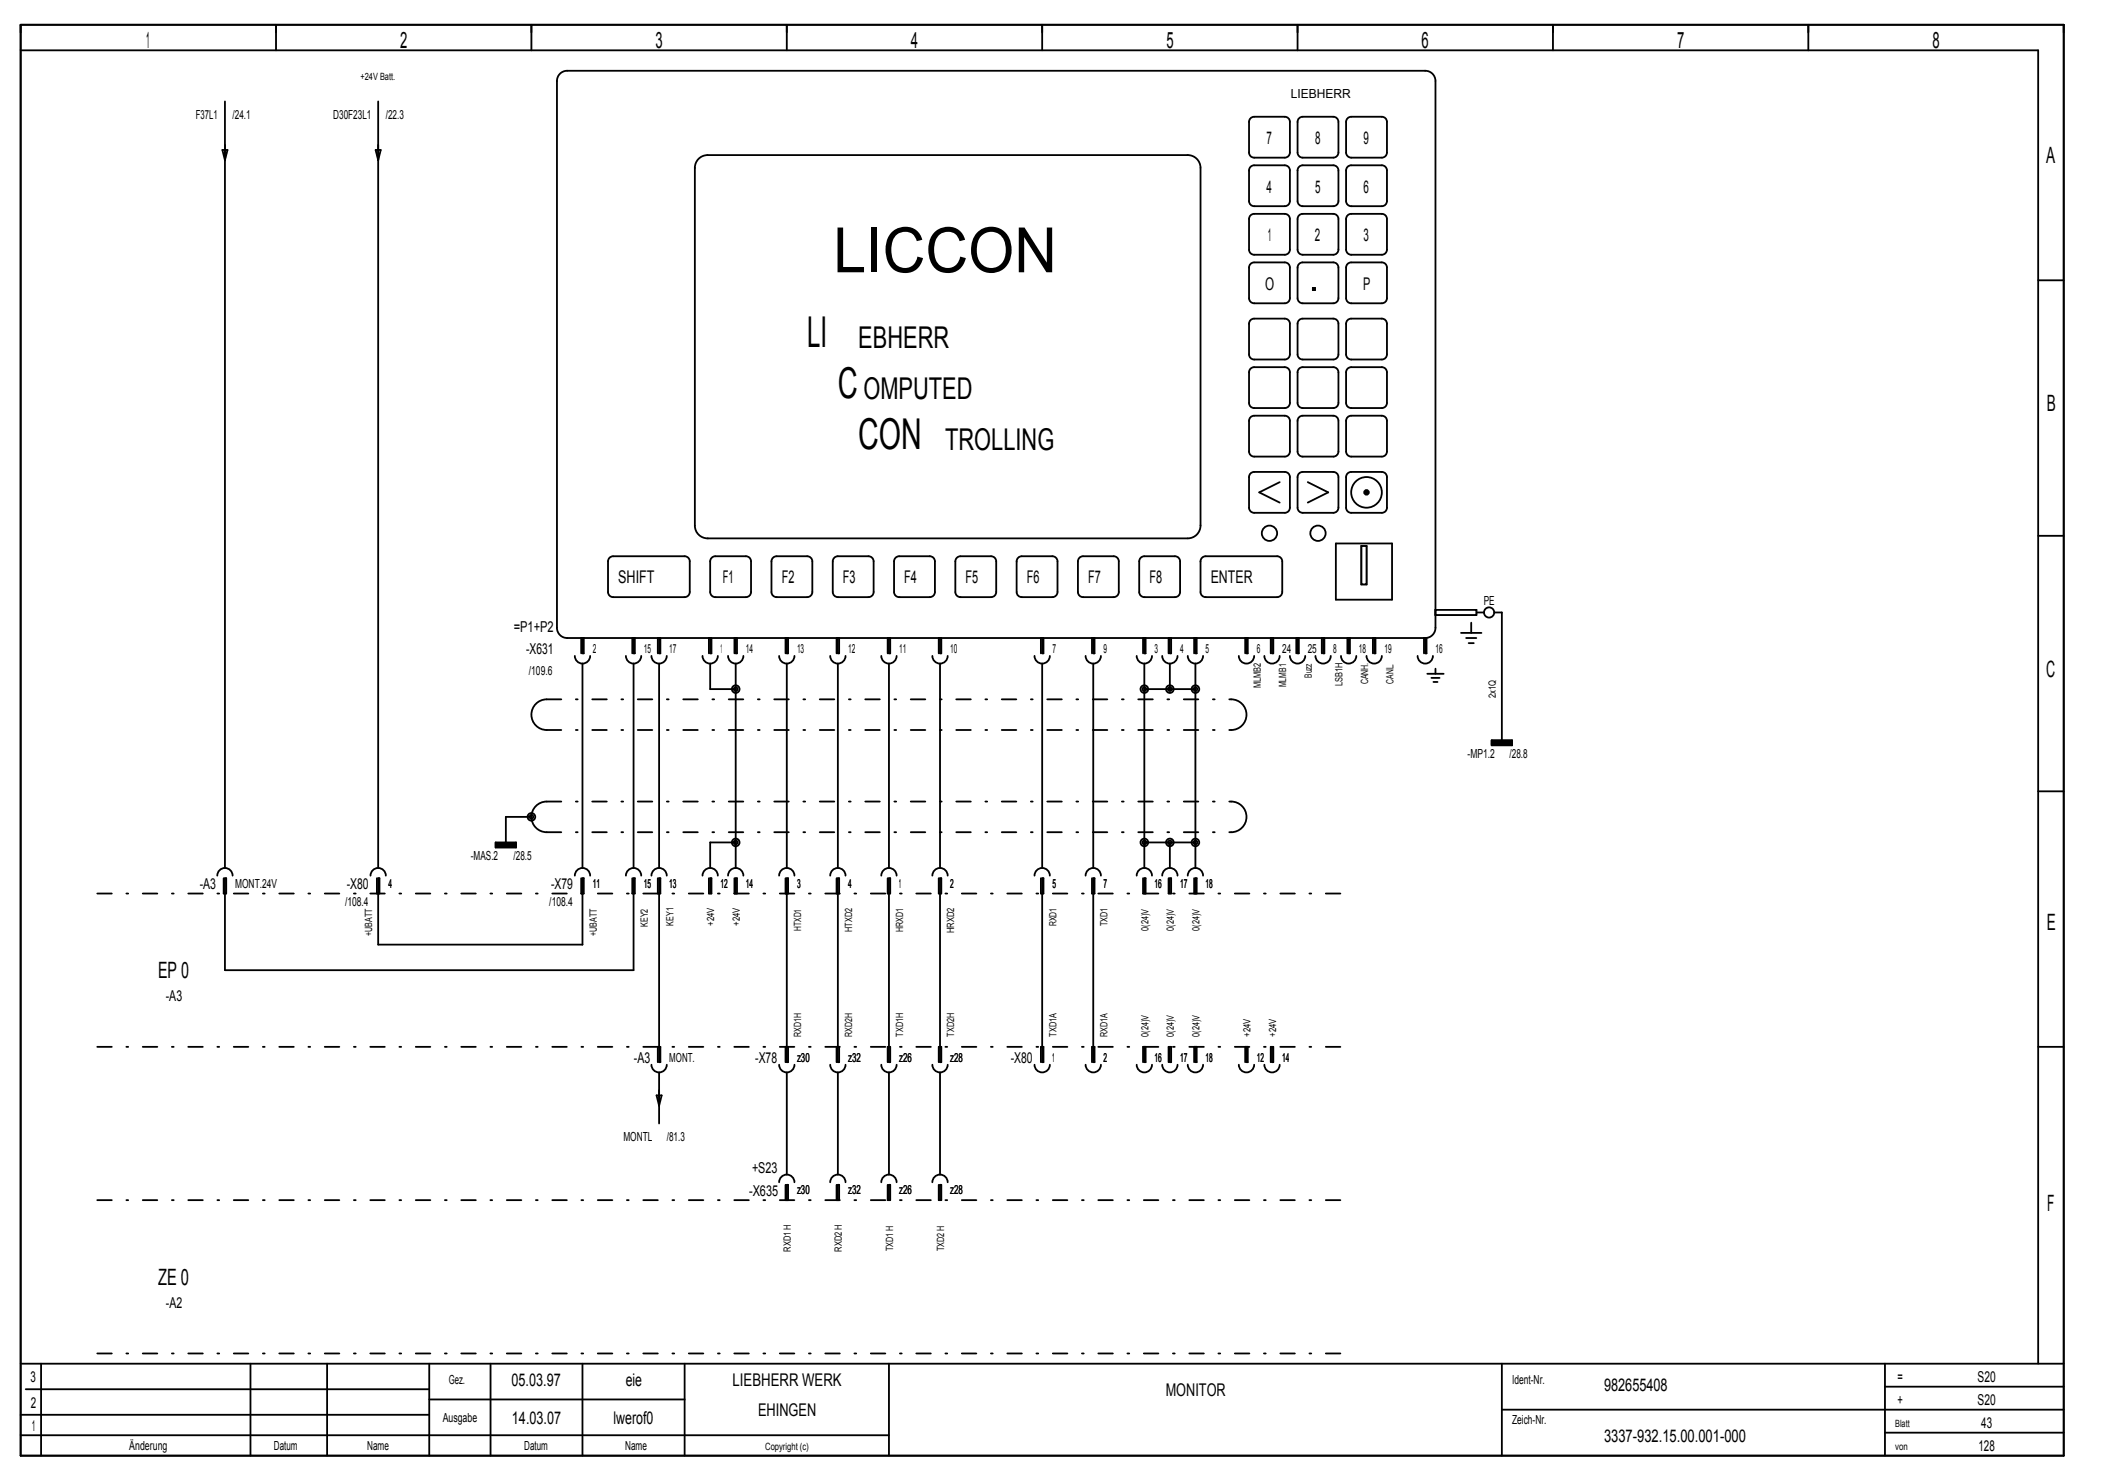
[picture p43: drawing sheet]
<svg xmlns="http://www.w3.org/2000/svg" width="408mm" height="284mm" viewBox="0 0 408 284" stroke-linecap="round" stroke-linejoin="round" font-family="sans-serif">
<defs><g id="words">
<text font-size="12.1" x="161.5" y="52.7">LICCON</text>
<g font-size="8.2">
<text x="156.5" y="67.3">LI</text>
<text x="162.4" y="77.2">C</text>
<text x="166.4" y="87.1">CON</text>
</g>
<g font-size="5.8">
<text x="166.4" y="67.4">EBHERR</text>
<text x="167.4" y="77.3">OMPUTED</text>
<text x="183.2" y="87.2">TROLLING</text>
</g>
<g font-size="4.4">
<text x="28.4" y="9.3">1</text>
<text x="77.5" y="9.3">2</text>
<text x="127.1" y="9.3">3</text>
<text x="176.5" y="9.3">4</text>
<text x="226.1" y="9.3">5</text>
<text x="275.5" y="9.3">6</text>
<text x="325.1" y="9.3">7</text>
<text x="374.6" y="9.3">8</text>
<text x="396.6" y="31.6">A</text>
<text x="396.7" y="79.6">B</text>
<text x="396.6" y="131.1">C</text>
<text x="396.7" y="180.1">E</text>
<text x="30.6" y="189.5">EP 0</text>
<text x="396.8" y="234.5">F</text>
<text x="30.6" y="248.9">ZE 0</text>
</g>
<g font-size="3.4">
<text x="245.5" y="27.9">7</text>
<text x="254.9" y="27.9">8</text>
<text x="264.3" y="27.9">9</text>
<text x="245.5" y="37.3">4</text>
<text x="254.9" y="37.3">5</text>
<text x="264.3" y="37.3">6</text>
<text x="245.7" y="46.7">1</text>
<text x="254.9" y="46.7">2</text>
<text x="264.3" y="46.7">3</text>
<text x="245.2" y="56.1">O</text>
<text x="264.2" y="56.1">P</text>
<text x="119.8" y="113">SHIFT</text>
<text x="140.1" y="113">F1</text>
<text x="151.5" y="113">F2</text>
<text x="163.4" y="113">F3</text>
<text x="175.3" y="113">F4</text>
<text x="187.1" y="113">F5</text>
<text x="199" y="113">F6</text>
<text x="210.9" y="113">F7</text>
<text x="222.8" y="113">F8</text>
<text x="234.7" y="113">ENTER</text>
<text x="99.2" y="268.5">05.03.97</text>
<text x="121.3" y="268.5">eie</text>
<text x="142" y="268.5">LIEBHERR WERK</text>
<text x="310.9" y="269.5">982655408</text>
<text x="99.2" y="275.9">14.03.07</text>
<text x="118.9" y="275.9">lwerof0</text>
<text x="146.9" y="274.4">EHINGEN</text>
<text x="225.9" y="270.4">MONITOR</text>
<text x="310.9" y="279.4">3337­932.15.00.001­000</text>
</g>
<g font-size="2.9">
<text x="99.6" y="122.3">=P1+P2</text>
<text x="102" y="126.7">­X631</text>
<text x="38.7" y="172.2">­A3</text>
<text x="67.2" y="172.2">­X80</text>
<text x="106.8" y="172.2">­X79</text>
<text x="32.1" y="194">­A3</text>
<text x="122.9" y="205.9">­A3</text>
<text x="146.4" y="205.9">­X78</text>
<text x="195.9" y="205.9">­X80</text>
<text x="145.8" y="227.3">+S23</text>
<text x="145.2" y="231.6">­X635</text>
<text x="32.2" y="253.4">­A2</text>
<text x="5.9" y="267.8">3</text>
<text x="367.8" y="267.8">=</text>
<text x="383.3" y="267.8">S20</text>
<text x="6" y="272.7">2</text>
<text x="367.8" y="272.2">+</text>
<text x="383.3" y="272.2">S20</text>
<text x="6.2" y="277.2">1</text>
<text x="383.5" y="281.1">128</text>
<text x="384" y="276.7">43</text>
</g>
<g font-size="2.4">
<text x="38" y="23">F37L1</text>
<text x="45.1" y="23">/24.1</text>
<text x="64.6" y="23">D30F23L1</text>
<text x="74.8" y="23">/22.3</text>
<text x="250.2" y="19">LIEBHERR</text>
<text x="287.6" y="117.1">PE</text>
<text x="102.5" y="130.8">/109.6</text>
<text x="114.9" y="126.5">2</text>
<text x="124.8" y="126.5">15</text>
<text x="129.7" y="126.5">17</text>
<text x="139.6" y="126.5">1</text>
<text x="144.6" y="126.5">14</text>
<text x="154.5" y="126.5">13</text>
<text x="164.4" y="126.5">12</text>
<text x="174.3" y="126.5">11</text>
<text x="184.2" y="126.5">10</text>
<text x="204" y="126.5">7</text>
<text x="213.9" y="126.5">9</text>
<text x="223.8" y="126.5">3</text>
<text x="228.7" y="126.5">4</text>
<text x="233.7" y="126.5">5</text>
<text x="243.6" y="126.5">6</text>
<text x="248.5" y="126.5">24</text>
<text x="253.5" y="126.5">25</text>
<text x="258.4" y="126.5">8</text>
<text x="263.4" y="126.5">18</text>
<text x="268.3" y="126.5">19</text>
<text x="278.2" y="126.5">16</text>
<text x="284.5" y="146.8">­MP1.2</text>
<text x="292.6" y="146.8">/28.8</text>
<text x="91.3" y="166.6">­MAS.2</text>
<text x="99.5" y="166.6">/28.5</text>
<text x="45.6" y="172">MONT.24V</text>
<text x="75.3" y="172">4</text>
<text x="114.9" y="172">11</text>
<text x="124.8" y="172">15</text>
<text x="129.7" y="172">13</text>
<text x="139.6" y="172">12</text>
<text x="144.6" y="172">14</text>
<text x="154.5" y="172">3</text>
<text x="164.4" y="172">4</text>
<text x="174.3" y="172">1</text>
<text x="184.2" y="172">2</text>
<text x="204" y="172">5</text>
<text x="213.9" y="172">7</text>
<text x="223.8" y="172">16</text>
<text x="228.7" y="172">17</text>
<text x="233.7" y="172">18</text>
<text x="66.9" y="175.5">/108.4</text>
<text x="106.5" y="175.5">/108.4</text>
<text x="129.7" y="205.7">MONT.</text>
<text x="154.5" y="205.7">z30</text>
<text x="164.4" y="205.7">z32</text>
<text x="174.3" y="205.7">z26</text>
<text x="184.2" y="205.7">z28</text>
<text x="204" y="205.7">1</text>
<text x="213.9" y="205.7">2</text>
<text x="223.8" y="205.7">16</text>
<text x="228.7" y="205.7">17</text>
<text x="233.7" y="205.7">18</text>
<text x="243.6" y="205.7">12</text>
<text x="248.5" y="205.7">14</text>
<text x="120.8" y="221">MONTL</text>
<text x="129.2" y="221">/81.3</text>
<text x="154.5" y="231.4">z30</text>
<text x="164.4" y="231.4">z32</text>
<text x="174.3" y="231.4">z26</text>
<text x="184.2" y="231.4">z28</text>
<text x="87" y="268">Gez.</text>
<text x="293.1" y="268">Ident­Nr.</text>
<text x="85.8" y="275.5">Ausgabe</text>
<text x="293.1" y="275.9">Zeich­Nr.</text>
<text x="25.1" y="280.9">Änderung</text>
<text x="53.1" y="280.9">Datum</text>
<text x="71.2" y="280.9">Name</text>
<text x="101.6" y="280.9">Datum</text>
<text x="121.2" y="280.9">Name</text>
</g>
<g font-size="1.9">
<text x="69.9" y="15.5">+24V Batt.</text>
<text x="254.3" y="131.3" transform="rotate(-90 254.3 131.3)">Buzz</text>
<text x="244.4" y="133.4" transform="rotate(-90 244.4 133.4)">MLMB2</text>
<text x="249.3" y="133.2" transform="rotate(-90 249.3 133.2)">MLMB1</text>
<text x="260.2" y="132.9" transform="rotate(-90 260.2 132.9)">LSB1H</text>
<text x="265.2" y="132.6" transform="rotate(-90 265.2 132.6)">CANH.</text>
<text x="270.1" y="132.4" transform="rotate(-90 270.1 132.4)">CANL.</text>
<text x="289.9" y="135.2" transform="rotate(-90 289.9 135.2)">2x1Q</text>
<text x="125.6" y="179.5" transform="rotate(-90 125.6 179.5)">KEY2</text>
<text x="130.5" y="179.3" transform="rotate(-90 130.5 179.3)">KEY1</text>
<text x="138.4" y="179.3" transform="rotate(-90 138.4 179.3)">+24V</text>
<text x="143.4" y="179.3" transform="rotate(-90 143.4 179.3)">+24V</text>
<text x="204.8" y="179.5" transform="rotate(-90 204.8 179.5)">RXD1</text>
<text x="214.7" y="179.4" transform="rotate(-90 214.7 179.4)">TXD1</text>
<text x="72.1" y="181.3" transform="rotate(-90 72.1 181.3)">+UBATT</text>
<text x="115.7" y="181.3" transform="rotate(-90 115.7 181.3)">+UBATT</text>
<text x="155.3" y="180.3" transform="rotate(-90 155.3 180.3)">HTXD1</text>
<text x="165.2" y="180.5" transform="rotate(-90 165.2 180.5)">HTXD2</text>
<text x="175.1" y="180.5" transform="rotate(-90 175.1 180.5)">HRXD1</text>
<text x="185" y="180.7" transform="rotate(-90 185 180.7)">HRXD2</text>
<text x="222.6" y="180.3" transform="rotate(-90 222.6 180.3)">0(24)V</text>
<text x="227.5" y="180.3" transform="rotate(-90 227.5 180.3)">0(24)V</text>
<text x="232.5" y="180.3" transform="rotate(-90 232.5 180.3)">0(24)V</text>
<text x="155.3" y="200.8" transform="rotate(-90 155.3 200.8)">RXD1H</text>
<text x="165.2" y="200.8" transform="rotate(-90 165.2 200.8)">RXD2H</text>
<text x="175.1" y="200.8" transform="rotate(-90 175.1 200.8)">TXD1H</text>
<text x="185" y="200.8" transform="rotate(-90 185 200.8)">TXD2H</text>
<text x="204.8" y="200.8" transform="rotate(-90 204.8 200.8)">TXD1A</text>
<text x="214.7" y="200.8" transform="rotate(-90 214.7 200.8)">RXD1A</text>
<text x="222.6" y="200.8" transform="rotate(-90 222.6 200.8)">0(24)V</text>
<text x="227.5" y="200.8" transform="rotate(-90 227.5 200.8)">0(24)V</text>
<text x="232.5" y="200.8" transform="rotate(-90 232.5 200.8)">0(24)V</text>
<text x="242.4" y="200.8" transform="rotate(-90 242.4 200.8)">+24V</text>
<text x="247.3" y="200.8" transform="rotate(-90 247.3 200.8)">+24V</text>
<text x="153.3" y="242.5" transform="rotate(-90 153.3 242.5)">RXD1 H</text>
<text x="163.2" y="242.5" transform="rotate(-90 163.2 242.5)">RXD2 H</text>
<text x="173.1" y="242.4" transform="rotate(-90 173.1 242.4)">TXD1 H</text>
<text x="183" y="242.4" transform="rotate(-90 183 242.4)">TXD2 H</text>
<text x="148.3" y="280.8">Copyright (c)</text>
<text x="367.3" y="280.8">von</text>
<text x="367.3" y="276.4">Blatt</text>
</g>
</g></defs>
<g fill="none" stroke="#000" stroke-width=".35">
<path d="M258.9 105.3h10.9v10.9h-10.9zM263.9 105.8h1v7.4h-1z"/>
<circle cx="103" cy="158.2" r=".74"/>
<circle cx="103" cy="158.2" r=".37"/>
</g>
<path d="M263.9 105.8h1v7.4h-1z" fill-rule="evenodd" fill="#fff" stroke="#000" stroke-width=".35"/>
<g fill="none" stroke="#000" stroke-width=".35">
<path d="M278.2 118.2h8v.9h-8zM286.2 118.6h1.4M289.6 118.6h1.5M111.4 127.1a1.49 1.49 0 0 0 1.5 1.4 1.49 1.49 0 0 0 1.5-1.4M112.9 123.6v3h.2v-3h-.4v3M121.3 127.1a1.48 1.48 0 0 0 1.5 1.4 1.48 1.48 0 0 0 1.5-1.4M122.8 123.6v3h.2v-3h-.4v3M126.3 127.1a1.48 1.48 0 0 0 1.4 1.4 1.48 1.48 0 0 0 1.5-1.4M127.8 123.6v3h.2v-3h-.5v3M136.2 127.1a1.49 1.49 0 0 0 1.4 1.4 1.49 1.49 0 0 0 1.5-1.4M137.7 123.6v3h.2v-3h-.5v3M141.1 127.1a1.49 1.49 0 0 0 1.5 1.4 1.49 1.49 0 0 0 1.5-1.4"/>
<path d="M142.6 123.6v3h.2v-3h-.4v3M151 127.1a1.48 1.48 0 0 0 1.5 1.4 1.48 1.48 0 0 0 1.5-1.4M152.5 123.6v3h.2v-3h-.4v3M160.9 127.1a1.49 1.49 0 0 0 1.5 1.4 1.49 1.49 0 0 0 1.5-1.4M162.4 123.6v3h.2v-3h-.4v3M170.8 127.1a1.48 1.48 0 0 0 1.5 1.4 1.48 1.48 0 0 0 1.5-1.4M172.3 123.6v3h.2v-3h-.4v3M180.7 127.1a1.48 1.48 0 0 0 1.5 1.4 1.48 1.48 0 0 0 1.5-1.4M182.2 123.6v3h.2v-3h-.4v3M240.1 127.1a1.48 1.48 0 0 0 1.5 1.4 1.48 1.48 0 0 0 1.5-1.4M241.6 123.6v3h.2v-3h-.4v3M245.1 127.1a1.48 1.48 0 0 0 1.4 1.4 1.48 1.48 0 0 0 1.5-1.4"/>
<path d="M246.6 123.6v3h.2v-3h-.5v3M250 127.1a1.48 1.48 0 0 0 1.5 1.4 1.48 1.48 0 0 0 1.5-1.4M251.5 123.6v3h.2v-3h-.4v3M276.6 130.5h3.2M277.4 131.3h1.6M277.8 132.1h.8M283.2 122.6h3.9M284.2 123.6h2M284.7 124.6h1M289.1 143.4h4v1h-4zM289.1 144.3h4M289.1 144.2h4"/>
<path d="M289.1 144.1h4M289.1 144h4M289.1 143.9h4M289.1 143.8h4M289.1 143.7h4M289.1 143.6h4M289.1 143.5h4M96.1 163.2h3.9v1h-3.9zM96.1 164.1h3.9M96.1 164h3.9M96.1 163.9h3.9M96.1 163.8h3.9"/>
<path d="M96.1 163.7h3.9M96.1 163.6h3.9M96.1 163.5h3.9M96.1 163.4h3.9M96.1 163.3h3.9M111.4 169.6a1.49 1.49 0 0 1 1.5-1.5 1.49 1.49 0 0 1 1.5 1.5M112.7 170.1v3h.4v-3h-.2v3M121.3 169.6a1.48 1.48 0 0 1 1.5-1.5 1.48 1.48 0 0 1 1.5 1.5M122.6 170.1v3h.4v-3h-.2v3M126.3 169.6a1.48 1.48 0 0 1 1.4-1.5 1.48 1.48 0 0 1 1.5 1.5M127.5 170.1v3h.5v-3h-.2v3M136.2 169.6a1.49 1.49 0 0 1 1.4-1.5 1.49 1.49 0 0 1 1.5 1.5"/>
<path d="M137.4 170.1v3h.5v-3h-.2v3M141.1 169.6a1.49 1.49 0 0 1 1.5-1.5 1.49 1.49 0 0 1 1.5 1.5M142.4 170.1v3h.4v-3h-.2v3M151 169.6a1.48 1.48 0 0 1 1.5-1.5 1.48 1.48 0 0 1 1.5 1.5M152.3 170.1v3h.4v-3h-.2v3M160.9 169.6a1.49 1.49 0 0 1 1.5-1.5 1.49 1.49 0 0 1 1.5 1.5M162.2 170.1v3h.4v-3h-.2v3M170.8 169.6a1.48 1.48 0 0 1 1.5-1.5 1.48 1.48 0 0 1 1.5 1.5M172.1 170.1v3h.4v-3h-.2v3M180.7 169.6a1.48 1.48 0 0 1 1.5-1.5 1.48 1.48 0 0 1 1.5 1.5M182 170.1v3h.4v-3h-.2v3"/>
<circle cx="288.6" cy="118.6" r=".99"/>
</g>
<path d="M278.2 118.2h8v.9h-8z" fill-rule="evenodd" fill="#fff" stroke="#000" stroke-width=".35"/>
<g fill="none" stroke="#000" stroke-width=".35">
<path d="M43.6 19.6v148.5M73.3 19.6v148.5M107.9 15.7l.1 105.9a1.98 1.98 0 0 0 2 2h166.5v3h-.2v-3a1.98 1.98 0 0 0 1.9-2M109.9 13.7a1.98 1.98 0 0 0-1.9 2M109.9 13.7h166.4M276.2 13.7a1.98 1.98 0 0 1 2 2M278.2 15.7v105.9M43.1 29.1h1l-.5 1.9zM72.8 29.1h1l-.5 1.9zM134.7 32.5v69.3M230.2 30a2.47 2.47 0 0 1 2.5 2.5v69.3M230.2 30h-93.1a2.47 2.47 0 0 0-2.4 2.6"/>
<path d="M242.1 23.6v6a.99 .99 0 0 0 1 .9h5.9a.99 .99 0 0 0 1-1M243.1 32a.99 .99 0 0 0-1 1M243.1 22.6a.99 .99 0 0 0-1 1M243.1 32h5.9a.99 .99 0 0 1 1 1v5.9a.99 .99 0 0 1-1 1h-5.9a.99 .99 0 0 1-1-.9v-6M243.1 22.6h5.9a.99 .99 0 0 1 1 1v5.9M251.5 23.6v6a.99 .99 0 0 0 1 .9h5.9a.99 .99 0 0 0 1-1M252.5 32a.99 .99 0 0 0-1 1M252.5 22.6a.99 .99 0 0 0-1 1M252.5 32h5.9a.99 .99 0 0 1 1 1v5.9a.99 .99 0 0 1-1 1h-5.9a.99 .99 0 0 1-1-.9v-6M252.5 22.6h5.9a.99 .99 0 0 1 1 1v5.9M260.9 33v6a.99 .99 0 0 0 1 .9h5.9M260.9 23.6v6a.99 .99 0 0 0 1 .9h5.9"/>
<path d="M260.9 33a.99 .99 0 0 1 1-1h5.9a.99 .99 0 0 1 1 1v5.9a.99 .99 0 0 1-1 1M260.9 23.6a.99 .99 0 0 1 1-1h5.9a.99 .99 0 0 1 1 1v5.9M268.8 29.5a.99 .99 0 0 1-1 1M243.1 50.8a.99 .99 0 0 0-1 1v6a.99 .99 0 0 0 1 1h5.9a.99 .99 0 0 0 1-1.1v-5.9M243.1 41.4a.99 .99 0 0 0-1 1M243.1 50.8h5.9a.99 .99 0 0 1 1 1M243.1 41.4h5.9a.99 .99 0 0 1 1 1v5.9a.99 .99 0 0 1-1 1h-5.9a.99 .99 0 0 1-1-.9v-6M252.5 50.8a.99 .99 0 0 0-1 1v6a.99 .99 0 0 0 1 1h5.9a.99 .99 0 0 0 1-1.1v-5.9M252.5 41.4a.99 .99 0 0 0-1 1M252.5 50.8h5.9a.99 .99 0 0 1 1 1M252.5 41.4h5.9a.99 .99 0 0 1 1 1v5.9a.99 .99 0 0 1-1 1h-5.9a.99 .99 0 0 1-1-.9v-6M254.5 55.8h.4v.4h-.4z"/>
<path d="M260.9 42.4v6a.99 .99 0 0 0 1 .9h5.9M260.9 42.4a.99 .99 0 0 1 1-1h5.9a.99 .99 0 0 1 1 1v5.9a.99 .99 0 0 1-1 1M268.8 51.8a.99 .99 0 0 0-1-1h-5.9a.99 .99 0 0 0-1 1v6a.99 .99 0 0 0 1 1h5.9M268.8 51.8v6a.99 .99 0 0 1-1 1M242.1 62.7v6a.99 .99 0 0 0 1 .9h5.9a.99 .99 0 0 0 1-1M243.1 71.1a.99 .99 0 0 0-1 1M243.1 61.7a.99 .99 0 0 0-1 1M243.1 71.1h5.9a.99 .99 0 0 1 1 1v5.9a.99 .99 0 0 1-1 1h-5.9a.99 .99 0 0 1-1-.9v-6M243.1 61.7h5.9a.99 .99 0 0 1 1 1v6M251.5 62.7v6a.99 .99 0 0 0 1 .9h5.9a.99 .99 0 0 0 1-1M252.5 71.1a.99 .99 0 0 0-1 1M252.5 61.7a.99 .99 0 0 0-1 1"/>
<path d="M252.5 71.1h5.9a.99 .99 0 0 1 1 1v5.9a.99 .99 0 0 1-1 1h-5.9a.99 .99 0 0 1-1-.9v-6M252.5 61.7h5.9a.99 .99 0 0 1 1 1v6M260.9 72.1v6a.99 .99 0 0 0 1 .9h5.9M260.9 62.7v6a.99 .99 0 0 0 1 .9h5.9M260.9 72.1a.99 .99 0 0 1 1-1h5.9a.99 .99 0 0 1 1 1v5.9a.99 .99 0 0 1-1 1M260.9 62.7a.99 .99 0 0 1 1-1h5.9a.99 .99 0 0 1 1 1v6M268.8 68.6a.99 .99 0 0 1-1 1M242.1 92.4v6a.99 .99 0 0 0 1 .9h5.9a.99 .99 0 0 0 1-1M243.1 91.4a.99 .99 0 0 0-1 1M243.1 80.5a.99 .99 0 0 0-1 1M243.1 91.4h5.9a.99 .99 0 0 1 1 1v6M243.1 80.5h5.9a.99 .99 0 0 1 1 1v6a.99 .99 0 0 1-1 1h-5.9a.99 .99 0 0 1-1-1v-6"/>
<path d="M248 93.4l-3.9 2 3.9 2M251.5 92.4v6a.99 .99 0 0 0 1 .9h5.9a.99 .99 0 0 0 1-1M252.5 91.4a.99 .99 0 0 0-1 1M252.5 80.5a.99 .99 0 0 0-1 1M252.5 91.4h5.9a.99 .99 0 0 1 1 1v6M252.5 80.5h5.9a.99 .99 0 0 1 1 1v6a.99 .99 0 0 1-1 1h-5.9a.99 .99 0 0 1-1-1v-6M253.5 93.4l3.9 2-3.9 2M260.9 92.4v6a.99 .99 0 0 0 1 .9h5.9M260.9 81.5v6a.99 .99 0 0 0 1 1h5.9M260.9 92.4a.99 .99 0 0 1 1-1h5.9a.99 .99 0 0 1 1 1v6M260.9 81.5a.99 .99 0 0 1 1-1h5.9a.99 .99 0 0 1 1 1v6a.99 .99 0 0 1-1 1M268.8 98.3a.99 .99 0 0 1-1 1"/>
<path d="M117.8 108.7l.1 6a.99 .99 0 0 0 1 1h13.8a.99 .99 0 0 0 1-1M118.8 107.8a.99 .99 0 0 0-.9 1M118.8 107.8h13.9M132.7 107.8a.99 .99 0 0 1 1 .9v6M134.7 101.8a2.47 2.47 0 0 0 2.5 2.5M137.7 108.7v6a.99 .99 0 0 0 1 1M144.6 107.8a.99 .99 0 0 1 1 .9v6M144.6 107.8h-6a.99 .99 0 0 0-.9 1M145.6 114.7a.99 .99 0 0 1-1 1h-6M149.5 108.7v6a.99 .99 0 0 0 1 1M156.4 107.8a.99 .99 0 0 1 1 .9l.1 6M156.5 107.8h-6a.99 .99 0 0 0-1 1"/>
<path d="M157.4 114.7a.99 .99 0 0 1-.9 1h-6M161.4 108.7v6a.99 .99 0 0 0 1 1M161.4 108.8a.99 .99 0 0 1 1-1h5.9a.99 .99 0 0 1 1 .9v6M169.3 114.7a.99 .99 0 0 1-1 1h-5.9M173.3 108.7v6a.99 .99 0 0 0 1 1h5.9a.99 .99 0 0 0 1-1M174.3 107.8a.99 .99 0 0 0-1 1M174.3 107.8h5.9a.99 .99 0 0 1 1 .9v6M185.2 108.7v6a.99 .99 0 0 0 1 1h5.9M185.2 108.8a.99 .99 0 0 1 1-1h5.9a.99 .99 0 0 1 1 .9v6M193.1 114.7a.99 .99 0 0 1-1 1M197 108.7l.1 6a.99 .99 0 0 0 1 1h5.9a.99 .99 0 0 0 1-1M204 107.8a.99 .99 0 0 1 1 .9v6"/>
<path d="M204 107.8h-6a.99 .99 0 0 0-.9 1M208.9 108.7v6a.99 .99 0 0 0 1 1M215.8 107.8a.99 .99 0 0 1 1 .9v6M215.9 107.8h-6a.99 .99 0 0 0-1 1M216.8 114.7a.99 .99 0 0 1-.9 1h-6M220.8 108.7v6a.99 .99 0 0 0 1 1M220.8 108.8a.99 .99 0 0 1 1-1h5.9a.99 .99 0 0 1 1 .9v6M228.7 114.7a.99 .99 0 0 1-1 1h-5.9M232.7 101.8a2.47 2.47 0 0 1-2.5 2.5h-93M232.7 108.7v6a.99 .99 0 0 0 1 1M247.5 107.8a.99 .99 0 0 1 1 .9v6M247.5 107.8h-13.8a.99 .99 0 0 0-1 1"/>
<path d="M248.5 114.7a.99 .99 0 0 1-1 1h-13.8M291.1 118.6v24.8M106 135.5a2.97 2.97 0 0 0-3 2.9 2.97 2.97 0 0 0 3 3M112.9 128.5v39.6M122.8 128.5v39.6M127.8 128.5v39.6M137.7 128.5v5h4.9M142.6 128.5v39.6M152.5 128.5v39.6M162.4 128.5v39.6M172.3 128.5v39.6M182.2 128.5v39.6"/>
<path d="M200.5 127.1a1.49 1.49 0 0 0 1.5 1.4 1.49 1.49 0 0 0 1.5-1.4M201.8 123.6v3M202 123.6v3h.2v-3M202 128.5v39.6M210.4 127.1a1.48 1.48 0 0 0 1.5 1.4 1.48 1.48 0 0 0 1.5-1.4M211.7 123.6v3M211.9 123.6v3h.2v-3M211.9 128.5v39.6M220.3 127.1a1.48 1.48 0 0 0 1.5 1.4 1.48 1.48 0 0 0 1.5-1.4M221.6 123.6v3M221.8 123.6v3h.2v-3M221.8 128.5v39.6"/>
<path d="M221.8 133.5h9.9M225.3 127.1a1.48 1.48 0 0 0 1.5 1.4 1.48 1.48 0 0 0 1.4-1.4M226.5 123.6v3M226.8 123.6v3h.2v-3M226.8 128.5v5M230.2 127.1a1.48 1.48 0 0 0 1.5 1.4 1.48 1.48 0 0 0 1.5-1.4M231.5 123.6v3M231.7 123.6v3h.2v-3M231.7 128.5v39.6M238.6 135.5a2.97 2.97 0 0 1 3 2.9 2.97 2.97 0 0 1-3 3M255 127.1a1.48 1.48 0 0 0 1.4 1.4 1.48 1.48 0 0 0 1.5-1.4M256.2 123.6v3"/>
<path d="M256.5 123.6v3h.2v-3M259.9 127.1a1.48 1.48 0 0 0 1.5 1.4 1.48 1.48 0 0 0 1.5-1.4M261.2 123.6v3M261.4 123.6v3h.2v-3M264.9 127.1a1.48 1.48 0 0 0 1.4 1.4 1.48 1.48 0 0 0 1.5-1.4M266.1 123.6v3M266.3 123.6v3h.3v-3M274.8 127.1a1.48 1.48 0 0 0 1.4 1.4 1.48 1.48 0 0 0 1.5-1.4M276 123.6v3M278.2 129.5v1M285.2 120.6v2M103 158.2h-4.9v5"/>
<path d="M106 155.3a2.97 2.97 0 0 0-3 2.9 2.97 2.97 0 0 0 3 3M238.6 155.3a2.97 2.97 0 0 1 3 2.9 2.97 2.97 0 0 1-3 3M42.1 169.6a1.49 1.49 0 0 1 1.5-1.5 1.49 1.49 0 0 1 1.5 1.5M43.4 170.1v3h.4v-3h-.2v17.8h79.2v-14.8M71.8 169.6a1.49 1.49 0 0 1 1.5-1.5 1.49 1.49 0 0 1 1.5 1.5M73.1 170.1v3h.4v-3h-.2v12.9h39.6v-9.9M127.8 173.1v32.7h.2v-3h-.5v3M142.6 163.2h-4.9v4.9M152.5 173.1v32.7h.2v-3h-.4v3M162.4 173.1v32.7h.2v-3h-.4v3M172.3 173.1v32.7h.2v-3h-.4v3M182.2 173.1v32.7h.2v-3h-.4v3"/>
<path d="M200.5 169.6a1.49 1.49 0 0 1 1.5-1.5 1.49 1.49 0 0 1 1.5 1.5M201.8 170.1v3h.4v-3h-.2v35.7h.2v-3h-.4v3M210.4 169.6a1.48 1.48 0 0 1 1.5-1.5 1.48 1.48 0 0 1 1.5 1.5M211.7 170.1v3h.4v-3h-.2v35.7h.2v-3h-.4v3M220.3 169.6a1.48 1.48 0 0 1 1.5-1.5 1.48 1.48 0 0 1 1.5 1.5M221.6 170.1v3h.4v-3h-.2v3M221.8 163.2h9.9M225.3 169.6a1.48 1.48 0 0 1 1.5-1.5 1.48 1.48 0 0 1 1.4 1.5M226.5 170.1v3h.5v-3h-.2v3M226.8 163.2v4.9M230.2 169.6a1.48 1.48 0 0 1 1.5-1.5 1.48 1.48 0 0 1 1.5 1.5M231.5 170.1v3h.4v-3h-.2v3"/>
<path d="M126.3 206.3a1.48 1.48 0 0 0 1.4 1.4 1.48 1.48 0 0 0 1.5-1.4M127.3 212.2h.9l-.4 2zM127.8 207.7v9.9M151 206.3a1.48 1.48 0 0 0 1.5 1.4 1.48 1.48 0 0 0 1.5-1.4M152.5 207.7v19.8M160.9 206.3a1.49 1.49 0 0 0 1.5 1.4 1.49 1.49 0 0 0 1.5-1.4M162.4 207.7v19.8M170.8 206.3a1.48 1.48 0 0 0 1.5 1.4 1.48 1.48 0 0 0 1.5-1.4M172.3 207.7v19.8M180.7 206.3a1.48 1.48 0 0 0 1.5 1.4 1.48 1.48 0 0 0 1.5-1.4M182.2 207.7v19.8M200.5 206.3a1.49 1.49 0 0 0 1.5 1.4 1.49 1.49 0 0 0 1.5-1.4"/>
<path d="M210.4 206.3a1.48 1.48 0 0 0 1.5 1.4 1.48 1.48 0 0 0 1.5-1.4M220.3 206.3a1.48 1.48 0 0 0 1.5 1.4 1.48 1.48 0 0 0 1.5-1.4M221.8 202.8v3h.2v-3h-.4v3M225.3 206.3a1.48 1.48 0 0 0 1.5 1.4 1.48 1.48 0 0 0 1.4-1.4M226.8 202.8v3h.2v-3h-.5v3M230.2 206.3a1.48 1.48 0 0 0 1.5 1.4 1.48 1.48 0 0 0 1.5-1.4M231.7 202.8v3h.2v-3h-.4v3M240.1 206.3a1.48 1.48 0 0 0 1.5 1.4 1.48 1.48 0 0 0 1.5-1.4M241.6 202.8v3h.2v-3h-.4v3M245.1 206.3a1.48 1.48 0 0 0 1.4 1.4 1.48 1.48 0 0 0 1.5-1.4M246.6 202.8v3h.2v-3h-.5v3M151 229a1.48 1.48 0 0 1 1.5-1.5 1.48 1.48 0 0 1 1.5 1.5"/>
<path d="M152.3 229.5v3h.4v-3h-.2v3M160.9 229a1.49 1.49 0 0 1 1.5-1.5 1.49 1.49 0 0 1 1.5 1.5M162.2 229.5v3h.4v-3h-.2v3M170.8 229a1.48 1.48 0 0 1 1.5-1.5 1.48 1.48 0 0 1 1.5 1.5M172.1 229.5v3h.4v-3h-.2v3M180.7 229a1.48 1.48 0 0 1 1.5-1.5 1.48 1.48 0 0 1 1.5 1.5M182 229.5v3h.4v-3h-.2v3"/>
<circle cx="264.9" cy="95.4" r="2.97"/>
<circle cx="264.9" cy="95.4" r=".45"/>
<circle cx="264.9" cy="95.4" r=".22"/>
<circle cx="246.1" cy="103.3" r="1.49"/>
<circle cx="255.5" cy="103.3" r="1.49"/>
<circle cx="142.6" cy="133.5" r=".74"/>
<circle cx="142.6" cy="133.5" r=".37"/>
<circle cx="221.8" cy="133.5" r=".74"/>
<circle cx="221.8" cy="133.5" r=".37"/>
<circle cx="226.7" cy="133.5" r=".74"/>
<circle cx="226.7" cy="133.5" r=".37"/>
<circle cx="231.7" cy="133.5" r=".74"/>
<circle cx="231.7" cy="133.5" r=".37"/>
<circle cx="142.6" cy="163.2" r=".37"/>
<circle cx="142.6" cy="163.2" r=".74"/>
<circle cx="221.8" cy="163.2" r=".74"/>
<circle cx="221.8" cy="163.2" r=".37"/>
<circle cx="226.7" cy="163.2" r=".74"/>
<circle cx="226.7" cy="163.2" r=".37"/>
<circle cx="231.7" cy="163.2" r=".74"/>
<circle cx="231.7" cy="163.2" r=".37"/>
</g>
<path d="M106 135.5h132.6M106 155.3h132.6M106 141.4h132.6M18.9 173.1h242.5M106 161.2h132.6M18.9 202.8h242.5M18.9 232.5h242.5M18.9 262.2h242.5" fill="none" stroke="#000" stroke-width=".35" stroke-dasharray="2.8 2.8 .4 2.8"/>
<path d="M254.5 55.8h.4v.4h-.4z" fill-rule="evenodd" fill="#fff" stroke="#000" stroke-width=".35"/>
<g fill="none" stroke="#000" stroke-width=".35">
<path d="M4 4.8h396v277.2h-396zM4 9.7h391.1v254.5M53.5 4.8v4.9M103 4.8v4.9M152.5 4.8v4.9M202 4.8v4.9M251.5 4.8v4.9M301 4.8v4.9M350.5 4.8v4.9M395.1 54.3h4.9M395.1 103.8h4.9M395.1 153.3h4.9"/>
<path d="M395.1 202.8h4.9M4 278h168.3M4 274.1h79.2M4 264.2h396M5 269.1h78.2M8 264.2v17.8M48.5 264.2v17.8M63.4 264.2v17.8M83.2 264.2v17.8M83.2 271.1h49.5M95.1 264.2v17.8M112.9 264.2v17.8"/>
<path d="M132.7 264.2v17.8M172.3 264.2v17.8M291.1 264.2v17.8M291.1 273.1h108.9M365.4 264.2v17.8M365.4 277.5h34.6M365.4 268.6h34.6"/>
</g>
<use href="#words"/>
</svg>
